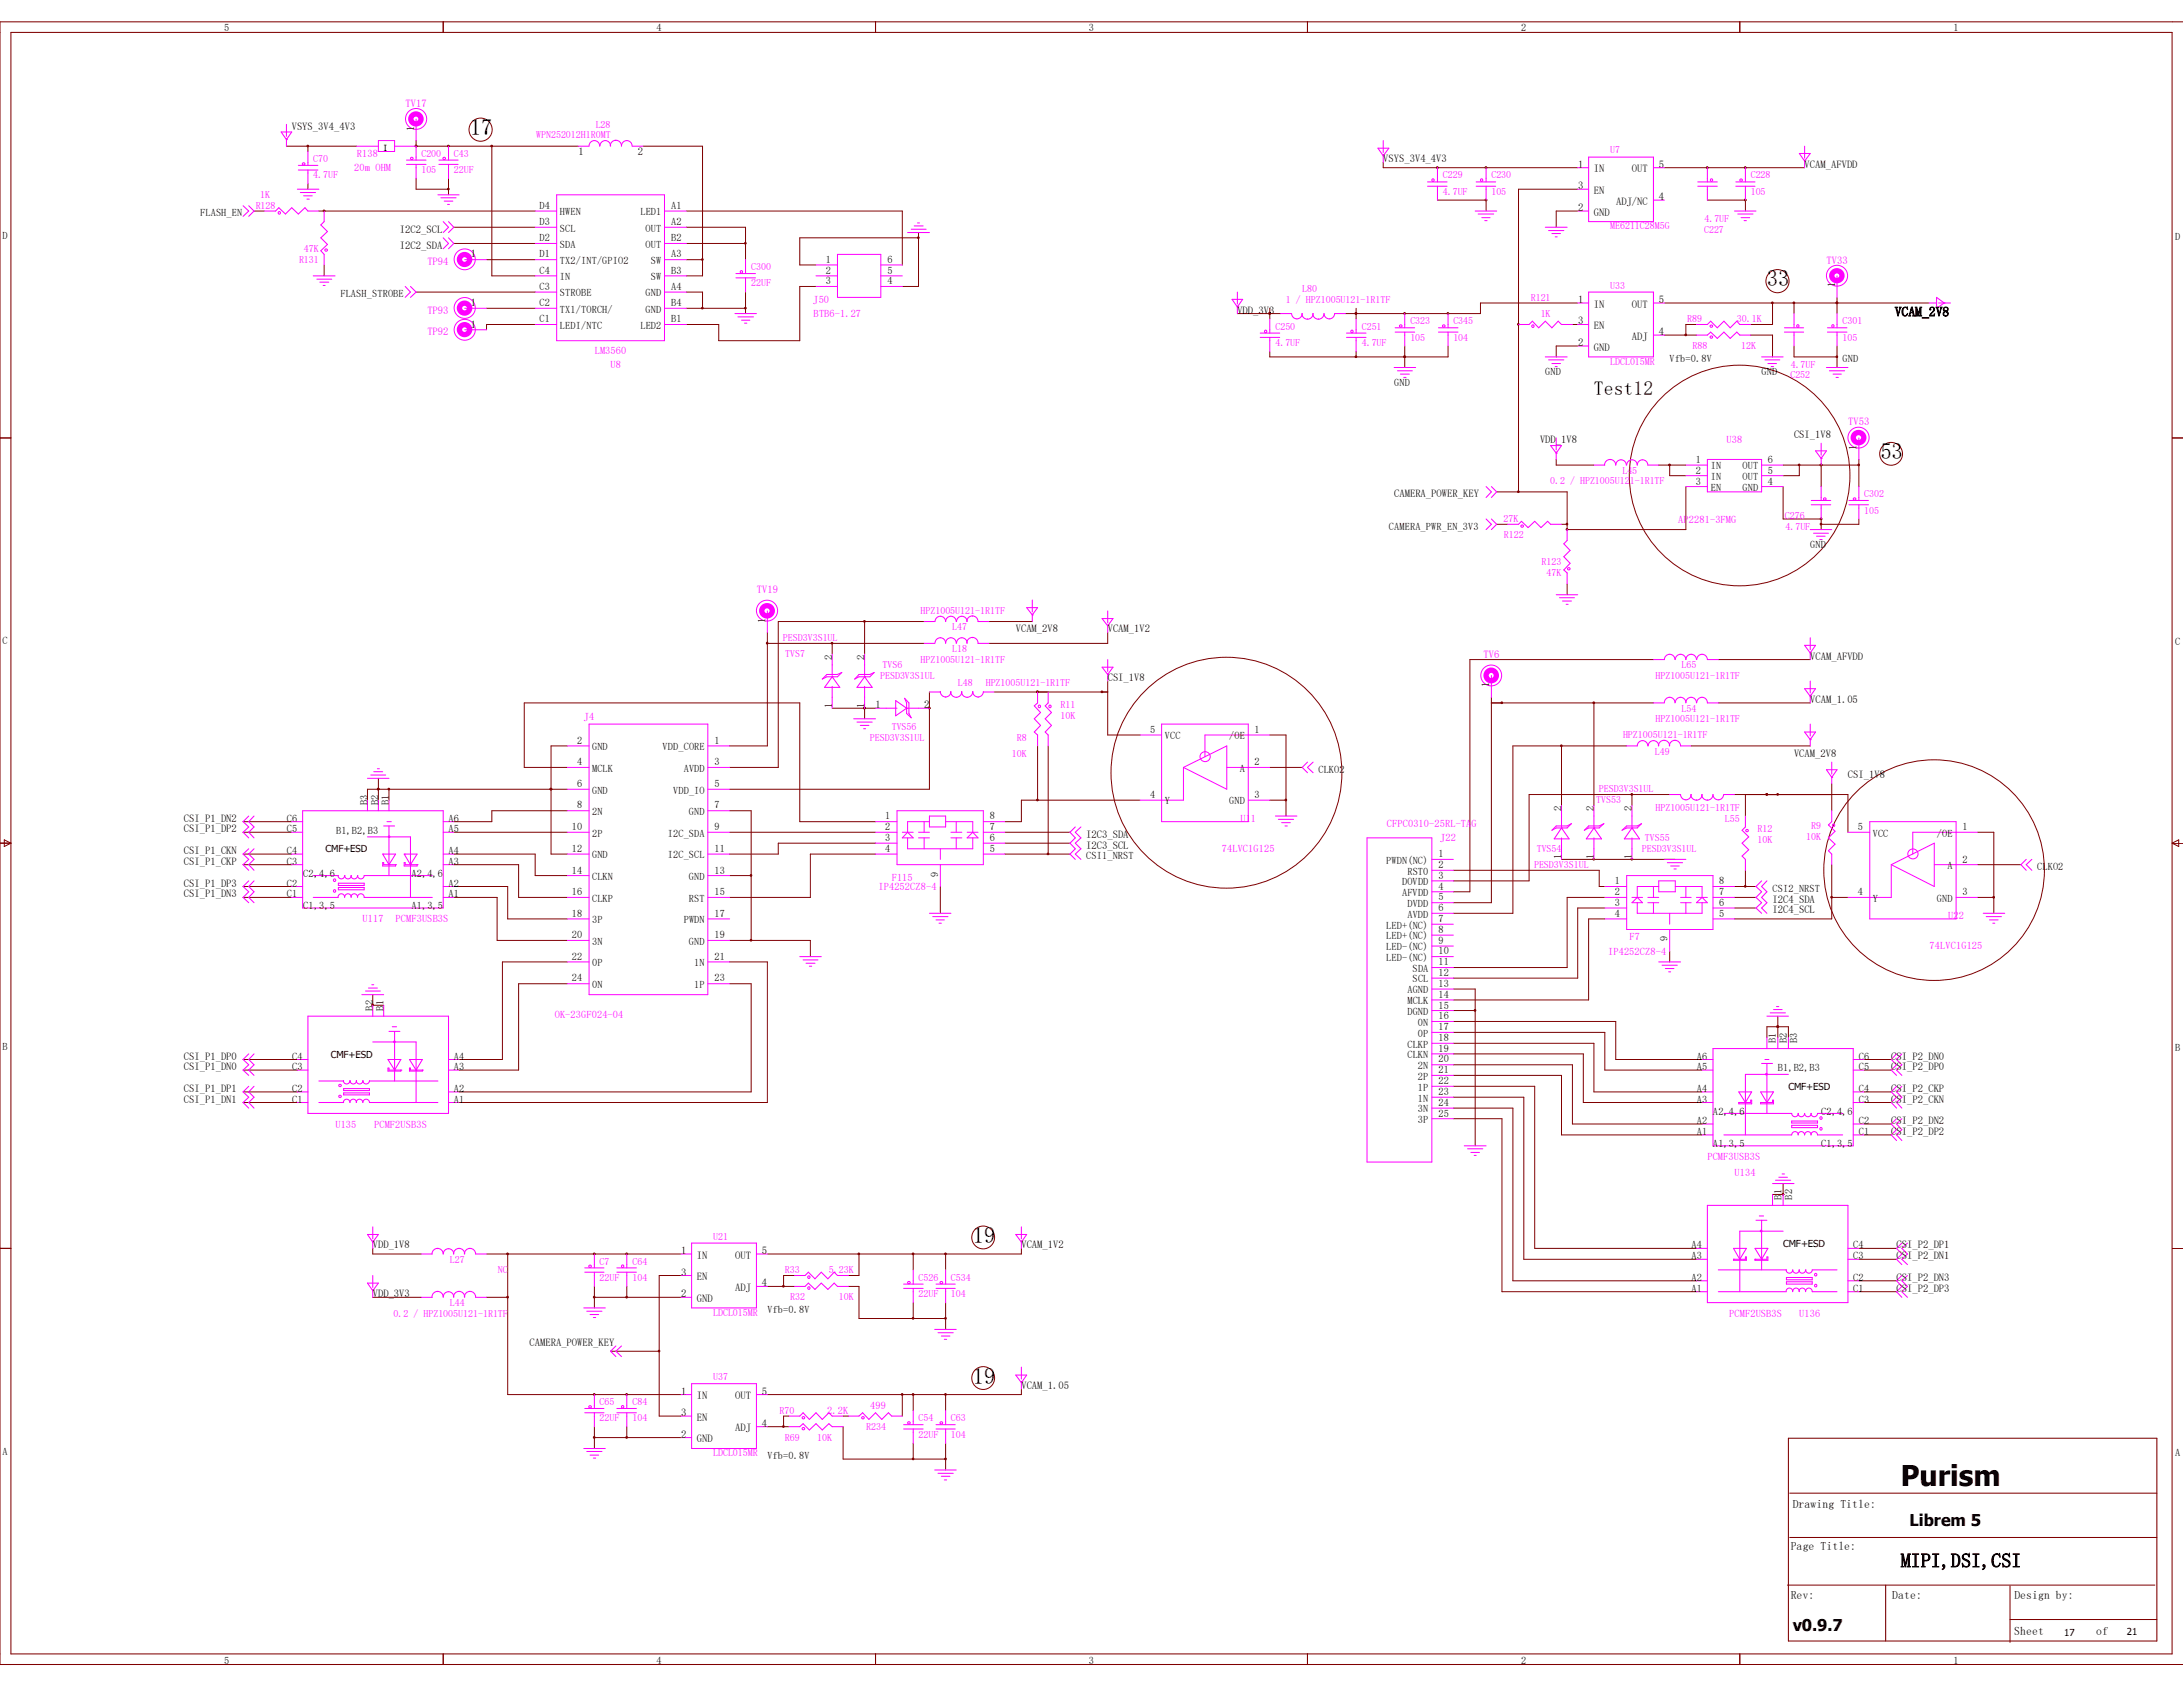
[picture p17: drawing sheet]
<svg xmlns="http://www.w3.org/2000/svg" width="279mm" height="216mm" viewBox="0 0 279 216" stroke-linecap="round" stroke-linejoin="round" font-family="sans-serif">
<defs><g id="words">
<text font-size="3.7" x="243.3" y="190.1">Purism</text>
<g font-size="2.9">
<text x="60.2" y="17.3">17</text>
<text x="226.1" y="36.7">33</text>
<text x="240.7" y="58.8">53</text>
<text x="124.5" y="159.1">19</text>
<text x="124.5" y="177.1">19</text>
</g>
<g font-size="2.5">
<text x="204" y="50.5">Test12</text>
<text x="243.3" y="200.6">MIPI,DSI,CSI</text>
</g>
<g font-size="2.1">
<text x="244.4" y="195.2">Librem 5</text>
<text x="229.4" y="208.8">v0.9.7</text>
</g>
<text font-size="1.7" x="242.5" y="40.5">VCAM_2V8</text>
<g font-size="1.5">
<text x="229.4" y="193">Drawing Title:</text>
<text x="229.2" y="198.4">Page Title:</text>
<text x="229.2" y="204.6">Rev:</text>
<text x="242.2" y="204.6">Date:</text>
<text x="257.8" y="209.2">Sheet</text>
<text x="257.8" y="204.6">Design by:</text>
<text x="268.3" y="209.2">of</text>
</g>
<g font-size="1.4">
<text x="37.3" y="16.6">VSYS_3V4_4V3</text>
<text x="53" y="16.8" transform="rotate(-90 53 16.8)">1</text>
<text x="74" y="19.9">1</text>
<text x="81.6" y="19.9">2</text>
<text x="177" y="20.8">VSYS_3V4_4V3</text>
<text x="202" y="21.5">1</text>
<text x="204" y="22.1">IN</text>
<text x="208.9" y="22.1">OUT</text>
<text x="212.3" y="21.5">5</text>
<text x="231" y="21.5">VCAM_AFVDD</text>
<text x="51.2" y="29.8">I2C2_SCL</text>
<text x="202" y="24.2">3</text>
<text x="202" y="27">2</text>
<text x="204" y="24.8">EN</text>
<text x="204" y="27.6">GND</text>
<text x="206.8" y="26.2">ADJ/NC</text>
<text x="212.3" y="25.6">4</text>
<text x="51.2" y="31.8">I2C2_SDA</text>
<text x="60.3" y="32.9">1</text>
<text x="60.3" y="42">1</text>
<text x="60.3" y="39.2">1</text>
<text x="158.4" y="40.1">VDD_3V3</text>
<text x="202" y="41.5">3</text>
<text x="202" y="38.8">1</text>
<text x="204" y="39.4">IN</text>
<text x="208.9" y="39.4">OUT</text>
<text x="212.3" y="38.8">5</text>
<text x="234.9" y="36.8" transform="rotate(-90 234.9 36.8)">1</text>
<text x="202" y="44.3">2</text>
<text x="204" y="42.1">EN</text>
<text x="204" y="44.9">GND</text>
<text x="208.9" y="43.5">ADJ</text>
<text x="212.3" y="42.9">4</text>
<text x="197.1" y="56.7">VDD_1V8</text>
<text x="229.6" y="56">CSI_1V8</text>
<text x="237.6" y="57.5" transform="rotate(-90 237.6 57.5)">1</text>
<text x="178.4" y="63.7">CAMERA_POWER_KEY</text>
<text x="98" y="79.7" transform="rotate(-90 98 79.7)">1</text>
<text x="130" y="80.9">VCAM_2V8</text>
<text x="141.8" y="80.9">VCAM_1V2</text>
<text x="106.5" y="84.4" transform="rotate(-90 106.5 84.4)">2</text>
<text x="110.7" y="84.4" transform="rotate(-90 110.7 84.4)">2</text>
<text x="141.8" y="87.2">CSI_1V8</text>
<text x="190.6" y="88" transform="rotate(-90 190.6 88)">1</text>
<text x="231.7" y="90">VCAM_1.05</text>
<text x="231.7" y="84.4">VCAM_AFVDD</text>
<text x="106.5" y="90.6" transform="rotate(-90 106.5 90.6)">1</text>
<text x="110.7" y="90.6" transform="rotate(-90 110.7 90.6)">1</text>
<text x="112.1" y="90.6">1</text>
<text x="118.3" y="90.6">2</text>
<text x="229.6" y="96.9">VCAM_2V8</text>
<text x="236.5" y="99.6">CSI_1V8</text>
<text x="23.5" y="105.2">CSI_P1_DN2</text>
<text x="23.5" y="106.5">CSI_P1_DP2</text>
<text x="139" y="107.2">I2C3_SDA</text>
<text x="199.9" y="103.8" transform="rotate(-90 199.9 103.8)">2</text>
<text x="204" y="103.8" transform="rotate(-90 204 103.8)">2</text>
<text x="208.9" y="103.8" transform="rotate(-90 208.9 103.8)">2</text>
<text x="23.5" y="109.3">CSI_P1_CKN</text>
<text x="23.5" y="110.7">CSI_P1_CKP</text>
<text x="23.5" y="113.5">CSI_P1_DP3</text>
<text x="139" y="108.6">I2C3_SCL</text>
<text x="199.9" y="110" transform="rotate(-90 199.9 110)">1</text>
<text x="204" y="110" transform="rotate(-90 204 110)">1</text>
<text x="208.9" y="110" transform="rotate(-90 208.9 110)">1</text>
<text x="23.5" y="114.9">CSI_P1_DN3</text>
<text x="226.9" y="115.5">I2C4_SDA</text>
<text x="226.9" y="116.9">I2C4_SCL</text>
<text x="23.5" y="135.6">CSI_P1_DP0</text>
<text x="23.5" y="136.9">CSI_P1_DN0</text>
<text x="242.1" y="135.6">CSI_P2_DN0</text>
<text x="242.1" y="136.9">CSI_P2_DP0</text>
<text x="23.5" y="139.7">CSI_P1_DP1</text>
<text x="23.5" y="141.1">CSI_P1_DN1</text>
<text x="242.1" y="139.7">CSI_P2_CKP</text>
<text x="242.1" y="141.1">CSI_P2_CKN</text>
<text x="242.1" y="143.8">CSI_P2_DN2</text>
<text x="242.1" y="145.2">CSI_P2_DP2</text>
<text x="47.7" y="159.8">VDD_1V8</text>
<text x="87.2" y="160.5">1</text>
<text x="89.2" y="161.1">IN</text>
<text x="94.1" y="161.1">OUT</text>
<text x="97.5" y="160.5">5</text>
<text x="130.7" y="159.8">VCAM_1V2</text>
<text x="242.7" y="159.8">CSI_P2_DP1</text>
<text x="242.7" y="161.2">CSI_P2_DN1</text>
<text x="47.7" y="166">VDD_3V3</text>
<text x="87.2" y="163.2">3</text>
<text x="87.2" y="166">2</text>
<text x="89.2" y="163.8">EN</text>
<text x="89.2" y="166.6">GND</text>
<text x="94.1" y="165.2">ADJ</text>
<text x="97.5" y="164.6">4</text>
<text x="242.7" y="163.9">CSI_P2_DN3</text>
<text x="242.7" y="165.3">CSI_P2_DP3</text>
<text x="67.8" y="172.3">CAMERA_POWER_KEY</text>
<text x="87.2" y="178.5">1</text>
<text x="89.2" y="179.1">IN</text>
<text x="94.1" y="179.1">OUT</text>
<text x="97.5" y="178.5">5</text>
<text x="130.7" y="177.8">VCAM_1.05</text>
<text x="87.2" y="181.2">3</text>
<text x="87.2" y="184">2</text>
<text x="89.2" y="181.8">EN</text>
<text x="89.2" y="184.6">GND</text>
<text x="94.1" y="183.2">ADJ</text>
<text x="97.5" y="182.6">4</text>
</g>
<g font-size="1.4" fill="#f0f">
<text x="51.9" y="13.7">TV17</text>
<text x="54.7" y="33.9">TP94</text>
<text x="233.8" y="33.7">TV33</text>
<text x="54.7" y="40.1">TP93</text>
<text x="54.7" y="42.9">TP92</text>
<text x="236.6" y="54.4">TV53</text>
<text x="96.9" y="75.9">TV19</text>
<text x="189.9" y="84.2">TV6</text>
</g>
<g font-size="1.3">
<text x="28.7" y="4">5</text>
<text x="84" y="4">4</text>
<text x="139.4" y="4">3</text>
<text x="194.7" y="4">2</text>
<text x="250" y="4">1</text>
<text x="25.6" y="27.7">FLASH_EN</text>
<text x="69" y="26.7">D4</text>
<text x="69" y="28.8">D3</text>
<text x="71.7" y="27.6">HWEN</text>
<text x="71.7" y="29.6">SCL</text>
<text x="82" y="27.6">LED1</text>
<text x="82.6" y="29.6">OUT</text>
<text x="85.9" y="26.7">A1</text>
<text x="85.9" y="28.8">A2</text>
<text x=".3" y="30.6">D</text>
<text x="69" y="30.9">D2</text>
<text x="69" y="32.9">D1</text>
<text x="69" y="35">C4</text>
<text x="71.7" y="31.7">SDA</text>
<text x="71.7" y="33.8">TX2/INT/GPIO2</text>
<text x="71.7" y="35.9">IN</text>
<text x="82.6" y="31.7">OUT</text>
<text x="83.3" y="33.8">SW</text>
<text x="83.3" y="35.9">SW</text>
<text x="85.9" y="30.9">B2</text>
<text x="85.9" y="32.9">A3</text>
<text x="85.9" y="35">B3</text>
<text x="105.7" y="33.6">1</text>
<text x="105.7" y="35">2</text>
<text x="113.6" y="35">5</text>
<text x="113.6" y="33.6">6</text>
<text x="278.4" y="30.7">D</text>
<text x="43.6" y="38.1">FLASH_STROBE</text>
<text x="69" y="37.1">C3</text>
<text x="69" y="39.2">C2</text>
<text x="69" y="41.2">C1</text>
<text x="71.7" y="37.9">STROBE</text>
<text x="71.7" y="40">TX1/TORCH/</text>
<text x="82.6" y="37.9">GND</text>
<text x="82.6" y="40">GND</text>
<text x="85.9" y="37.1">A4</text>
<text x="85.9" y="39.2">B4</text>
<text x="85.9" y="41.2">B1</text>
<text x="105.7" y="36.4">3</text>
<text x="113.6" y="36.4">4</text>
<text x="71.7" y="42.1">LEDI/NTC</text>
<text x="82" y="42.1">LED2</text>
<text x="213.7" y="46.4">Vfb=0.8V</text>
<text x="235.8" y="46.4">GND</text>
<text x="178.4" y="49.4">GND</text>
<text x="197.8" y="48">GND</text>
<text x="225.5" y="48">GND</text>
<text x="217" y="59.2">1</text>
<text x="226.3" y="59.2">6</text>
<text x="217" y="60.6">2</text>
<text x="217" y="62">3</text>
<text x="218.9" y="60.1">IN</text>
<text x="218.9" y="61.4">IN</text>
<text x="218.9" y="62.8">EN</text>
<text x="223" y="62.8">GND</text>
<text x="223" y="61.4">OUT</text>
<text x="223" y="60.1">OUT</text>
<text x="226.3" y="62">4</text>
<text x="226.3" y="60.6">5</text>
<text x="177.8" y="67.8">CAMERA_PWR_EN_3V3</text>
<text x="231.7" y="70.1">GND</text>
<text x=".3" y="82.5">C</text>
<text x="278.4" y="82.6">C</text>
<text x="73.9" y="95.2">2</text>
<text x="91.4" y="95.2">1</text>
<text x="147.2" y="93.8">5</text>
<text x="149.1" y="94.6">VCC</text>
<text x="157.3" y="94.6">/OE</text>
<text x="160.6" y="93.8">1</text>
<text x="73.9" y="98">4</text>
<text x="73.9" y="100.7">6</text>
<text x="75.8" y="96">GND</text>
<text x="75.8" y="98.8">MCLK</text>
<text x="75.8" y="101.6">GND</text>
<text x="84.8" y="96">VDD_CORE</text>
<text x="86.1" y="101.6">VDD_IO</text>
<text x="87.5" y="98.8">AVDD</text>
<text x="91.4" y="98">3</text>
<text x="91.4" y="100.7">5</text>
<text x="158.7" y="98.8">A</text>
<text x="160.6" y="98">2</text>
<text x="168.7" y="98.9">CLKO2</text>
<text x="36.7" y="106.5">C5</text>
<text x="36.7" y="105.2">C6</text>
<text x="43" y="106.7">B1,B2,B3</text>
<text x="47" y="103.1" transform="rotate(-90 47 103.1)">B3</text>
<text x="48.4" y="103.1" transform="rotate(-90 48.4 103.1)">B2</text>
<text x="49.8" y="103.1" transform="rotate(-90 49.8 103.1)">B1</text>
<text x="57.4" y="106.5">A5</text>
<text x="57.4" y="105.2">A6</text>
<text x="73.2" y="106.3">10</text>
<text x="73.9" y="103.5">8</text>
<text x="75.8" y="104.3">2N</text>
<text x="75.8" y="107.1">2P</text>
<text x="85.5" y="107.1">I2C_SDA</text>
<text x="88.2" y="104.3">GND</text>
<text x="91.4" y="103.5">7</text>
<text x="91.4" y="106.3">9</text>
<text x="113.3" y="104.9">1</text>
<text x="113.3" y="106.3">2</text>
<text x="113.3" y="107.7">3</text>
<text x="126.7" y="107.7">6</text>
<text x="126.7" y="106.3">7</text>
<text x="126.7" y="104.9">8</text>
<text x="147.2" y="102.1">4</text>
<text x="149.1" y="103">Y</text>
<text x="157.3" y="103">GND</text>
<text x="160.6" y="102.1">3</text>
<text x="237.8" y="106.3">5</text>
<text x="239.7" y="107.1">VCC</text>
<text x="247.9" y="107.1">/OE</text>
<text x="251.2" y="106.3">1</text>
<text x="36.7" y="113.5">C2</text>
<text x="36.7" y="110.7">C3</text>
<text x="36.7" y="109.3">C4</text>
<text x="38.8" y="112.2">C2,4,6</text>
<text x="52.7" y="112.2">A2,4,6</text>
<text x="57.4" y="113.5">A2</text>
<text x="57.4" y="110.7">A3</text>
<text x="57.4" y="109.3">A4</text>
<text x="73.2" y="109">12</text>
<text x="73.2" y="111.8">14</text>
<text x="75.8" y="109.9">GND</text>
<text x="75.8" y="112.6">CLKN</text>
<text x="85.5" y="109.9">I2C_SCL</text>
<text x="88.2" y="112.6">GND</text>
<text x="91.4" y="109">11</text>
<text x="91.4" y="111.8">13</text>
<text x="113.3" y="109">4</text>
<text x="120.1" y="112.2" transform="rotate(-90 120.1 112.2)">9</text>
<text x="126.7" y="109">5</text>
<text x="139" y="110">CSI1_NRST</text>
<text x="177.4" y="110.5">PWDN(NC)</text>
<text x="179.5" y="113.3">DOVDD</text>
<text x="180.1" y="111.9">RST0</text>
<text x="184.1" y="109.7">1</text>
<text x="184.1" y="111.1">2</text>
<text x="184.1" y="112.5">3</text>
<text x="184.1" y="113.9">4</text>
<text x="206.7" y="113.2">1</text>
<text x="220" y="113.2">8</text>
<text x="249.3" y="111.2">A</text>
<text x="251.2" y="110.4">2</text>
<text x="260.7" y="111.4">CLKO2</text>
<text x="36.7" y="114.9">C1</text>
<text x="38.8" y="116.4">C1,3,5</text>
<text x="52.7" y="116.4">A1,3,5</text>
<text x="57.4" y="114.9">A1</text>
<text x="73.2" y="114.6">16</text>
<text x="73.2" y="117.3">18</text>
<text x="75.8" y="115.4">CLKP</text>
<text x="75.8" y="118.2">3P</text>
<text x="87.5" y="118.2">PWDN</text>
<text x="88.2" y="115.4">RST</text>
<text x="91.4" y="114.6">15</text>
<text x="91.4" y="117.3">17</text>
<text x="177.4" y="118.8">LED+(NC)</text>
<text x="179.5" y="114.7">AFVDD</text>
<text x="180.1" y="116.1">DVDD</text>
<text x="180.1" y="117.4">AVDD</text>
<text x="184.1" y="115.2">5</text>
<text x="184.1" y="116.6">6</text>
<text x="184.1" y="118">7</text>
<text x="184.1" y="119.4">8</text>
<text x="206.7" y="114.6">2</text>
<text x="206.7" y="115.9">3</text>
<text x="206.7" y="117.3">4</text>
<text x="220" y="117.3">5</text>
<text x="220" y="115.9">6</text>
<text x="220" y="114.6">7</text>
<text x="226.9" y="114.1">CSI2_NRST</text>
<text x="237.8" y="114.6">4</text>
<text x="239.7" y="115.4">Y</text>
<text x="247.9" y="115.4">GND</text>
<text x="251.2" y="114.6">3</text>
<text x="73.2" y="120.1">20</text>
<text x="73.2" y="122.9">22</text>
<text x="73.2" y="125.6">24</text>
<text x="75.8" y="120.9">3N</text>
<text x="75.8" y="123.7">0P</text>
<text x="88.2" y="120.9">GND</text>
<text x="88.9" y="123.7">1N</text>
<text x="91.4" y="120.1">19</text>
<text x="91.4" y="122.9">21</text>
<text x="91.4" y="125.6">23</text>
<text x="177.4" y="120.2">LED+(NC)</text>
<text x="177.4" y="121.6">LED-(NC)</text>
<text x="177.4" y="123">LED-(NC)</text>
<text x="180.8" y="124.4">SDA</text>
<text x="180.8" y="125.7">SCL</text>
<text x="184.1" y="120.8">9</text>
<text x="184.1" y="122.1">10</text>
<text x="184.1" y="123.5">11</text>
<text x="184.1" y="124.9">12</text>
<text x="213.4" y="120.5" transform="rotate(-90 213.4 120.5)">9</text>
<text x="47.7" y="129.3" transform="rotate(-90 47.7 129.3)">B2</text>
<text x="49.1" y="129.3" transform="rotate(-90 49.1 129.3)">B1</text>
<text x="75.8" y="126.4">0N</text>
<text x="88.9" y="126.4">1P</text>
<text x="180.1" y="127.1">AGND</text>
<text x="180.1" y="128.5">MCLK</text>
<text x="180.1" y="129.9">DGND</text>
<text x="181.5" y="131.3">0N</text>
<text x="184.1" y="126.3">13</text>
<text x="184.1" y="127.7">14</text>
<text x="184.1" y="129.1">15</text>
<text x="184.1" y="130.5">16</text>
<text x="184.1" y="131.8">17</text>
<text x=".3" y="134.3">B</text>
<text x="37.4" y="136.9">C3</text>
<text x="37.4" y="135.6">C4</text>
<text x="58.1" y="136.9">A3</text>
<text x="58.1" y="135.6">A4</text>
<text x="180.1" y="134.1">CLKP</text>
<text x="180.1" y="135.4">CLKN</text>
<text x="181.5" y="132.7">0P</text>
<text x="181.5" y="136.8">2N</text>
<text x="184.1" y="133.2">18</text>
<text x="184.1" y="134.6">19</text>
<text x="184.1" y="136">20</text>
<text x="184.1" y="137.4">21</text>
<text x="217.2" y="136.9">A5</text>
<text x="217.2" y="135.6">A6</text>
<text x="227.3" y="133.5" transform="rotate(-90 227.3 133.5)">B1</text>
<text x="227.5" y="137.1">B1,B2,B3</text>
<text x="228.7" y="133.5" transform="rotate(-90 228.7 133.5)">B2</text>
<text x="230" y="133.5" transform="rotate(-90 230 133.5)">B3</text>
<text x="237.9" y="136.9">C5</text>
<text x="237.9" y="135.6">C6</text>
<text x="278.4" y="134.5">B</text>
<text x="37.4" y="141.1">C1</text>
<text x="37.4" y="139.7">C2</text>
<text x="58.1" y="141.1">A1</text>
<text x="58.1" y="139.7">A2</text>
<text x="181.5" y="138.2">2P</text>
<text x="181.5" y="139.6">1P</text>
<text x="181.5" y="141">1N</text>
<text x="181.5" y="142.4">3N</text>
<text x="181.5" y="143.7">3P</text>
<text x="184.1" y="138.8">22</text>
<text x="184.1" y="140.1">23</text>
<text x="184.1" y="141.5">24</text>
<text x="184.1" y="142.9">25</text>
<text x="217.2" y="143.8">A2</text>
<text x="217.2" y="141.1">A3</text>
<text x="217.2" y="139.7">A4</text>
<text x="219.2" y="142.7">A2,4,6</text>
<text x="233.1" y="142.7">C2,4,6</text>
<text x="237.9" y="143.8">C2</text>
<text x="237.9" y="141.1">C3</text>
<text x="237.9" y="139.7">C4</text>
<text x="217.2" y="145.2">A1</text>
<text x="219.2" y="146.8">A1,3,5</text>
<text x="233.1" y="146.8">C1,3,5</text>
<text x="237.9" y="145.2">C1</text>
<text x="228" y="153.5" transform="rotate(-90 228 153.5)">B1</text>
<text x="229.4" y="153.5" transform="rotate(-90 229.4 153.5)">B2</text>
<text x="216.5" y="161.2">A3</text>
<text x="216.5" y="159.8">A4</text>
<text x="237.2" y="161.2">C3</text>
<text x="237.2" y="159.8">C4</text>
<text x="216.5" y="165.3">A1</text>
<text x="216.5" y="163.9">A2</text>
<text x="237.2" y="165.3">C1</text>
<text x="237.2" y="163.9">C2</text>
<text x="98.2" y="168.1">Vfb=0.8V</text>
<text x=".3" y="186.2">A</text>
<text x="98.2" y="186.7">Vfb=0.8V</text>
<text x="278.4" y="186.3">A</text>
<text x="28.7" y="212.9">5</text>
<text x="84" y="212.9">4</text>
<text x="139.4" y="212.9">3</text>
<text x="194.7" y="212.9">2</text>
<text x="250" y="212.9">1</text>
</g>
<g font-size="1.3" fill="#f0f">
<text x="68.6" y="17.7">WPN252012H1R0MT</text>
<text x="76.2" y="16.3">L28</text>
<text x="40.1" y="20.8">C70</text>
<text x="40.1" y="22.8">4.7UF</text>
<text x="45.3" y="21.9">20m OHM</text>
<text x="45.7" y="20.1">R138</text>
<text x="53.9" y="20.1">C200</text>
<text x="53.9" y="22.1">105</text>
<text x="58.1" y="20.1">C43</text>
<text x="58.1" y="22.1">22UF</text>
<text x="184.7" y="22.8">C229</text>
<text x="190.9" y="22.8">C230</text>
<text x="206.1" y="19.6">U7</text>
<text x="224.1" y="22.8">C228</text>
<text x="32.7" y="26.7">R128</text>
<text x="33.3" y="25.3">1K</text>
<text x="184.7" y="24.9">4.7UF</text>
<text x="190.9" y="24.9">105</text>
<text x="206.1" y="29.3">ME6211C28M5G</text>
<text x="218.1" y="29.8">C227</text>
<text x="218.1" y="28.4">4.7UF</text>
<text x="224.1" y="24.9">105</text>
<text x="38.3" y="33.7">R131</text>
<text x="38.9" y="32.3">47K</text>
<text x="96.1" y="34.6">C300</text>
<text x="96.1" y="36.7">22UF</text>
<text x="104.1" y="38.8">J50</text>
<text x="104.1" y="40.6">BTB6-1.27</text>
<text x="164.6" y="38.8">1 / HPZ1005U121-1R1TF</text>
<text x="166.7" y="37.4">L80</text>
<text x="180.5" y="41.5">C323</text>
<text x="186" y="41.5">C345</text>
<text x="195.9" y="38.5">R121</text>
<text x="197.2" y="40.6">1K</text>
<text x="206.1" y="37">U33</text>
<text x="215.9" y="41.2">R89</text>
<text x="222.3" y="41.2">30.1K</text>
<text x="235.8" y="41.5">C301</text>
<text x="76.1" y="45.3">LM3560</text>
<text x="78.1" y="47">U8</text>
<text x="163.2" y="42.2">C250</text>
<text x="163.2" y="44.3">4.7UF</text>
<text x="174.3" y="42.2">C251</text>
<text x="174.3" y="44.3">4.7UF</text>
<text x="180.5" y="43.6">105</text>
<text x="186" y="43.6">104</text>
<text x="206.1" y="46.7">LDCL015MR</text>
<text x="216.6" y="44.7">R88</text>
<text x="222.8" y="44.7">12K</text>
<text x="229.2" y="47">4.7UF</text>
<text x="235.8" y="43.6">105</text>
<text x="229.2" y="48.4">C252</text>
<text x="221" y="56.7">U38</text>
<text x="198.4" y="62">0.2 / HPZ1005U121-1R1TF</text>
<text x="207.6" y="60.6">L45</text>
<text x="238.6" y="63.7">C302</text>
<text x="238.6" y="65.7">105</text>
<text x="192.4" y="66.8">27K</text>
<text x="192.5" y="68.9">R122</text>
<text x="214.8" y="66.9">AP2281-3FMG</text>
<text x="228.4" y="66.4">C276</text>
<text x="228.5" y="67.8">4.7UF</text>
<text x="197.3" y="72.3">R123</text>
<text x="198" y="73.7">47K</text>
<text x="100.2" y="82">PESD3V3S1UL</text>
<text x="117.8" y="78.6">HPZ1005U121-1R1TF</text>
<text x="121.9" y="83.4">L18</text>
<text x="121.9" y="80.6">L47</text>
<text x="100.5" y="84.1">TVS7</text>
<text x="112.6" y="86.9">PESD3V3S1UL</text>
<text x="112.9" y="85.5">TVS6</text>
<text x="117.8" y="84.8">HPZ1005U121-1R1TF</text>
<text x="122.6" y="87.8">L48</text>
<text x="126.2" y="87.8">HPZ1005U121-1R1TF</text>
<text x="211.9" y="86.9">HPZ1005U121-1R1TF</text>
<text x="215.2" y="85.5">L65</text>
<text x="74.7" y="92.2">J4</text>
<text x="111.3" y="94.8">PESD3V3S1UL</text>
<text x="114.1" y="93.4">TVS56</text>
<text x="130.1" y="94.8">R8</text>
<text x="135.7" y="90.6">R11</text>
<text x="135.7" y="92">10K</text>
<text x="207.7" y="94.5">HPZ1005U121-1R1TF</text>
<text x="211.9" y="92.4">HPZ1005U121-1R1TF</text>
<text x="215.2" y="91.1">L54</text>
<text x="129.5" y="96.9">10K</text>
<text x="204.6" y="101.4">PESD3V3S1UL</text>
<text x="211.8" y="96.6">L49</text>
<text x="158.7" y="105.2">U11</text>
<text x="177.5" y="105.8">CFPC0310-25RL-TAG</text>
<text x="184.3" y="107.7">J22</text>
<text x="204.3" y="102.8">TVS53</text>
<text x="210.5" y="107.6">TVS55</text>
<text x="211.9" y="103.8">HPZ1005U121-1R1TF</text>
<text x="220.8" y="105.2">L55</text>
<text x="225" y="106.5">R12</text>
<text x="225" y="107.9">10K</text>
<text x="231.2" y="107.5">10K</text>
<text x="231.8" y="106.1">R9</text>
<text x="112.4" y="113.9">IP4252CZ8-4</text>
<text x="114.1" y="112.7">F115</text>
<text x="156.4" y="109.1">74LVC1G125</text>
<text x="196.3" y="111.1">PESD3V3S1UL</text>
<text x="196.7" y="109">TVS54</text>
<text x="210.1" y="109">PESD3V3S1UL</text>
<text x="46.4" y="118">U117</text>
<text x="50.6" y="118">PCMF3USB3S</text>
<text x="249.3" y="117.6">U22</text>
<text x="205.8" y="122.2">IP4252CZ8-4</text>
<text x="208.6" y="120.4">F7</text>
<text x="247" y="121.5">74LVC1G125</text>
<text x="71" y="130.3">OK-23GF024-04</text>
<text x="42.9" y="144.3">U135</text>
<text x="47.9" y="144.3">PCMF2USB3S</text>
<text x="218.5" y="148.5">PCMF3USB3S</text>
<text x="222" y="150.5">U134</text>
<text x="57.6" y="161.6">L27</text>
<text x="76.8" y="161.8">C7</text>
<text x="80.9" y="161.8">C64</text>
<text x="91.3" y="158.7">U21</text>
<text x="57.6" y="167.1">L44</text>
<text x="63.7" y="162.9">NC</text>
<text x="76.8" y="163.9">22UF</text>
<text x="80.9" y="163.9">104</text>
<text x="100.5" y="162.9">R33</text>
<text x="101.1" y="166.4">R32</text>
<text x="106.1" y="162.9">5.23K</text>
<text x="107.4" y="166.4">10K</text>
<text x="117.6" y="163.9">C526</text>
<text x="117.6" y="166">22UF</text>
<text x="121.7" y="163.9">C534</text>
<text x="121.7" y="166">104</text>
<text x="50.4" y="168.5">0.2 / HPZ1005U121-1R1TF</text>
<text x="91.3" y="168.4">LDCL015MR</text>
<text x="221.3" y="168.5">PCMF2USB3S</text>
<text x="230.3" y="168.5">U136</text>
<text x="76.8" y="179.8">C65</text>
<text x="80.9" y="179.8">C84</text>
<text x="91.3" y="176.7">U37</text>
<text x="76.8" y="181.9">22UF</text>
<text x="80.9" y="181.9">104</text>
<text x="99.8" y="180.9">R70</text>
<text x="100.5" y="184.4">R69</text>
<text x="104.6" y="184.4">10K</text>
<text x="105.9" y="181">2.2K</text>
<text x="110.9" y="183">R234</text>
<text x="111.4" y="180.3">499</text>
<text x="117.6" y="181.9">C54</text>
<text x="117.6" y="184">22UF</text>
<text x="121.7" y="181.9">C63</text>
<text x="121.7" y="184">104</text>
<text x="91.3" y="186.4">LDCL015MR</text>
</g>
<g font-size="1.2">
<text x="41.7" y="109.1">CMF+ESD</text>
<text x="42.3" y="135.4">CMF+ESD</text>
<text x="228.9" y="139.5">CMF+ESD</text>
<text x="228.2" y="159.6">CMF+ESD</text>
<text x="264.2" y="209.3">17</text>
<text x="272.2" y="209.2">21</text>
</g>
<text font-size="1.1" x="49.1" y="19.4">I</text>
</g></defs>
<g fill="none" stroke="#800000" stroke-width=".13">
<path d="M1.4 4.1h276.6v207.6h-276.6zM36.7 18.7h8.9M39.4 18.7v.7M53.3 18.7h.1M53.3 18.7h20.7M53.3 18v.7M56.7 2.8v1.3M57.4 18.7h.1M62.9 18.7v16.6h5.6M82.3 18.7h7.6v16.6h-2.1M112.1 2.8v1.3M167.3 2.8v1.3"/>
<path d="M222.7 2.8v1.3M279.4 2.8h-279.4v210.2h279.4M32.5 27h1.4M39.4 23.5v.7M40.8 27h27.7M41.5 27h.1M41.5 33.9v1.4M53.3 37.4h15.2M53.3 22.8v1.4h4.1M57.4 22.8v2.1M58.1 31.2h10.4M58.1 29.1h10.4"/>
<path d="M62.3 39.5h6.2M62.3 33.2h6.2M87.8 37.4h2.1v2.1M87.8 39.5h7.6M87.8 29.1h7.6v4.1M87.8 31.2h7.6M87.8 33.2h2.1M87.8 27h27.7v6.9M95.4 37.4v2.7M104.4 36.7h-2v6.9h-10.4v-2.1h-4.2M117.6 30.4h-15.2v3.5h2M117.6 29.8v6.9h-2.1"/>
<path d="M162.5 39.5v1.3M173.6 39.5v1.3M177 20.8v.7h24.9M184 21.5h.1M184 25.6h6.2M190.2 21.5h.1M190.2 25.6h.1M190.2 25.6v1.4M201.9 27h-2.7v2.1M201.9 24.2h-7.5v38.7M201.9 38.8h-12.4v1.3h-17.3M213 38.8h33.9"/>
<path d="M213 21.5h18M218.5 21.5h.1M218.5 25.6h4.9M223.4 25.6h.1M223.4 21.5h.1M223.4 25.6v1.4M226.9 38.8v2.7h-2.8M229.6 38.8v1.3M235.1 38.8h.1M235.1 38.1v2M0 56h1.4M68.5 41.5h-6.2v.7"/>
<path d="M158.4 40.1h5.5M162.5 40.1h.1M173.6 40.1h.1M173.6 45v.7M179.8 45.7h.1M179.8 40.1h.1M179.8 44.3v2.7M185.3 40.1h.1M185.3 44.3v1.4h-22.8v-.7M194.4 41.5h.1M199.2 58.8v.7h4.8M201.3 41.5h.6"/>
<path d="M201.9 44.3h-2.7v1.4M212.3 59.5h3.5M213 42.9h4.1M213.7 59.5v1.4h2.1M217.1 41.5h-1.3v1.4M224.1 42.9h2.8v2.8M228.2 59.5h9.7M229.6 44.3v1.4h5.5M230.3 59.5v1.4h-2.1M233.1 59.5h.1M233.1 59.5v2.8M235.1 44.3v2.7"/>
<path d="M237.9 58.8v3.5M278 56h1.4M110.7 79.5v4.2M118.3 79.5h-18.7v18.7h-6.2M126.6 79.5h5.5M191.6 62.9h9v4.9M191.6 67.1h1.4M199.9 67.1h.7M200.6 67.8h.1M200.6 74.7v1.4M215.8 62.3v5.5h-15.2M228.2 62.3v4.1h4.9"/>
<path d="M233.1 66.4h.1M233.1 66.4v1.4M237.9 66.4v.7h-4.8M48.4 99.6v2.8M72.6 95.5h-2.1v13.8h2.1M72.6 98.2h-5.5v-8.2h35.3v15.2h9.7M98.2 80.9v14.6h-4.8M98.2 82.3h20.1M106.5 82.3v1.4M106.5 90.6h5.6M110.7 90.6h.1M110.7 90.6v1.4"/>
<path d="M119 90.6h.1M119 88.6v12.4h-25.6M127.3 88.6h14.5M132.8 88.6h.1M132.8 95.5v6.9M134.2 95.5v13.8M141.8 80.9v1.4h-15.2M141.8 87.2v6.9h4.1M162.5 98.2h4.2M162.5 94.1h2.1v10.3M190.9 90h20.7M190.9 89.2v26.3h-4.9"/>
<path d="M199.9 95.5v7.6M204 90v13.1M208.2 95.5h-14.6v21.4h-7.6M211.6 84.4h-23.5v29.7h-2.1M216.5 95.5h15.2M219.9 90h11.8M219.9 84.4h11.8M0 107.9h1.4M.6 107.5l.8 .4-.8 .4zM31.1 109.3h6.2M31.1 110.7h6.2M31.1 113.5h6.2"/>
<path d="M31.1 106.5h6.2M31.1 114.9h6.2M31.1 105.2h6.2M48.4 101h.1M49.8 101v1.4M58.1 109.3h10.4v2.8h4.1M58.1 110.7h8.3v4.2h6.2M58.1 113.5h6.9v4.1h7.6M58.1 106.5h14.5M58.1 114.9h5.5v5.5h9M70.5 101h.1M72.6 103.8h-9.7v1.4h-4.8"/>
<path d="M72.6 101h-25.6v1.4M93.4 106.5h18.7M93.4 103.8h2.7v16.6M93.4 112.1h2.7M112.1 107.9h-12.5v1.4h-6.2M112.1 109.3h-8.4v5.6h-10.3M120.4 113.5v3.4M128.6 107.9h8.3M128.6 109.3h8.3M128.6 106.5h8.3M145.9 102.4h-15.2v2.8h-2.1M162.5 102.4h2.1"/>
<path d="M186 111.4h18.7v2.1h.7M199.9 110h14.5M204 110h.1M205.4 114.9h-4.8v8.9h-14.6M205.4 116.2h-3.5v9h-15.9M205.4 117.6h-2.1v10.4h-17.3M208.9 110h.1M208.9 101.7v1.4M213.7 101.7h-18v11h-9.7M222 113.5h2.7M222 101.7h14.5v4.8M222 114.9h2.7"/>
<path d="M222 116.2h2.7M223.4 101.7v2.7M223.4 111.4v2.1M226.1 101.7h.1M234.4 100.3v3.5M234.4 110.7v6.9h-12.4M234.4 114.9h2.1M253.1 110.7h5.6M253.1 106.5h2.1v10.4M253.1 114.9h2.1M278 107.9h1.4M278 107.9l.8-.4v.8z"/>
<path d="M31.1 135.6h7M31.1 136.9h7M31.1 139.7h7M47.7 128.7h.1M47.7 128.7h1.4M47.7 127.3v1.4M72.6 123.1h-8.3v12.5h-5.5M72.6 125.9h-6.2v11h-7.6M93.4 123.1h4.8v18h-39.4M93.4 120.4h10.3v2M93.4 125.9h2.7v13.8h-37.3M186 139h10.4v20.8h20.7"/>
<path d="M186 133.5h18v6.2h13.8M186 137.6h13.9v7.6h17.9M186 126.6h2.8v20M186 129.3h2.8M186 130.7h20.8v4.9h11M186 132.1h19.4v4.8h12.4M186 134.9h16.6v6.2h15.2M186 136.3h15.3v7.5h16.5M213.7 121.8v1.3M226.1 132.8v-1.4h2.8v1.4M227.5 131.4h.1M227.5 130v2.8"/>
<path d="M238.6 135.6h3.5M238.6 136.9h3.5M238.6 139.7h3.5M0 159.8h1.4M31.1 141.1h7M47.7 159.8v.7h6.2M130.7 159.8v.7h-32.5M186 141.8h7.6v22.1h23.5M186 140.4h9v20.8h22.1M186 143.2h6.2v22.1h24.9M226.9 152.9h1.3M228.2 152.9h.1"/>
<path d="M228.2 151.5v1.4M237.9 159.8h4.8M238.6 141.1h3.5M238.6 143.8h3.5M238.6 145.2h3.5M278 159.8h1.4M47.7 166h6.2M62.3 160.5h24.9M62.3 166h2.7M65 160.5v18h22.2M76.1 178.5h.1M76.1 160.5h.1"/>
<path d="M76.1 166h11.1M76.1 164.6v2.8M78.1 172.9h6.3M80.2 160.5h.1M80.2 178.5h.1M80.2 164.6v1.4M87.2 163.2h-2.8v18h2.8M98.2 164.6h3.5M101.7 163.2h-1.4v1.4M108.6 164.6h1.3v4.1h11.1M109.9 160.5v2.7h-1.3M115.5 178.5v2.7"/>
<path d="M116.9 178.5h.1M116.9 160.5v2M116.9 166.7v2M116.9 178.5v2M121 160.5v2M121 166.7v3.4M121 178.5v2M130.7 177.8v.7h-32.5M237.9 161.2h4.8M237.9 163.9h4.8M237.9 165.3h4.8M76.1 182.6v2.8"/>
<path d="M76.1 184h11.1M80.2 182.6v1.4M98.2 182.6h2.8M101 181.2h-.7v1.4M107.9 181.2h.7M107.9 182.6v4.1h13.1M116.9 184.7v2M121 184.7v3.4M228.9 184.1h47.2v25.9h-47.2zM229.1 196.8h47M229.1 191.1h47M56.7 211.7v1.3"/>
<path d="M112.1 211.7v1.3M167.3 211.7v1.3M222.7 211.7v1.3M228.8 202.9h47M241.3 202.9v7.1M257.3 207.3h18.8M257.3 203v7.2"/>
<circle cx="61.5" cy="16.6" r="1.48"/>
<circle cx="227.5" cy="36" r="1.48"/>
<circle cx="242" cy="58.1" r="1.46"/>
<circle cx="222.7" cy="60.9" r="14.1"/>
<circle cx="157" cy="98.9" r="14.8"/>
<circle cx="247.5" cy="111.4" r="14.1"/>
<circle cx="125.8" cy="158.4" r="1.46"/>
<circle cx="125.8" cy="176.4" r="1.46"/>
</g>
<g fill="#800000" stroke="#800000" stroke-width=".13">
<circle cx="89.9" cy="39.4" r=".11"/>
<circle cx="95.4" cy="39.4" r=".11"/>
<circle cx="89.9" cy="33.2" r=".11"/>
<circle cx="95.4" cy="31.1" r=".11"/>
<circle cx="200.6" cy="67.1" r=".11"/>
<circle cx="41.5" cy="27" r=".11"/>
<circle cx="62.9" cy="18.7" r=".11"/>
<circle cx="39.4" cy="18.7" r=".11"/>
<circle cx="200.6" cy="67.8" r=".11"/>
<circle cx="48.4" cy="101" r=".11"/>
<circle cx="47.7" cy="128.6" r=".11"/>
<circle cx="223.4" cy="113.4" r=".11"/>
<circle cx="227.5" cy="131.4" r=".11"/>
<circle cx="228.2" cy="152.8" r=".11"/>
<circle cx="132.8" cy="88.5" r=".11"/>
<circle cx="226.1" cy="101.7" r=".11"/>
<circle cx="53.2" cy="18.7" r=".11"/>
<circle cx="57.4" cy="18.7" r=".11"/>
<circle cx="57.4" cy="24.2" r=".11"/>
<circle cx="233.1" cy="59.5" r=".11"/>
<circle cx="233.1" cy="67.1" r=".11"/>
<circle cx="121" cy="160.5" r=".11"/>
<circle cx="121" cy="168.7" r=".11"/>
<circle cx="110.6" cy="90.6" r=".11"/>
<circle cx="164.6" cy="102.4" r=".11"/>
<circle cx="227.5" cy="101.7" r=".11"/>
<circle cx="255.2" cy="114.8" r=".11"/>
<circle cx="230.3" cy="59.5" r=".11"/>
<circle cx="213.7" cy="59.5" r=".11"/>
<circle cx="233.1" cy="66.4" r=".11"/>
<circle cx="215.8" cy="42.9" r=".11"/>
<circle cx="226.8" cy="38.8" r=".11"/>
<circle cx="235.1" cy="38.8" r=".11"/>
<circle cx="229.6" cy="38.8" r=".11"/>
<circle cx="235.1" cy="45.7" r=".11"/>
<circle cx="179.8" cy="45.7" r=".11"/>
<circle cx="179.8" cy="40.1" r=".11"/>
<circle cx="185.3" cy="40.1" r=".11"/>
<circle cx="173.5" cy="45.7" r=".11"/>
<circle cx="173.5" cy="40.1" r=".11"/>
<circle cx="162.5" cy="40.1" r=".11"/>
<circle cx="194.3" cy="62.9" r=".11"/>
<circle cx="237.9" cy="59.5" r=".11"/>
<circle cx="234.4" cy="114.8" r=".11"/>
<circle cx="208.9" cy="101.7" r=".11"/>
<circle cx="208.9" cy="110" r=".11"/>
<circle cx="204" cy="110" r=".11"/>
<circle cx="199.8" cy="95.4" r=".11"/>
<circle cx="204" cy="89.9" r=".11"/>
<circle cx="188.8" cy="129.3" r=".11"/>
<circle cx="132.8" cy="102.4" r=".11"/>
<circle cx="134.1" cy="109.3" r=".11"/>
<circle cx="118.9" cy="90.6" r=".11"/>
<circle cx="110.6" cy="79.5" r=".11"/>
<circle cx="106.5" cy="82.3" r=".11"/>
<circle cx="141" cy="88.5" r=".11"/>
<circle cx="100.3" cy="164.6" r=".11"/>
<circle cx="100.3" cy="182.6" r=".11"/>
<circle cx="121" cy="178.5" r=".11"/>
<circle cx="121" cy="186.7" r=".11"/>
<circle cx="116.9" cy="160.5" r=".11"/>
<circle cx="109.9" cy="160.5" r=".11"/>
<circle cx="116.9" cy="168.7" r=".11"/>
<circle cx="116.9" cy="178.5" r=".11"/>
<circle cx="116.9" cy="186.7" r=".11"/>
<circle cx="192.2" cy="89.9" r=".11"/>
<circle cx="98.2" cy="82.3" r=".11"/>
<circle cx="80.2" cy="160.5" r=".11"/>
<circle cx="80.2" cy="178.5" r=".11"/>
<circle cx="76.1" cy="178.5" r=".11"/>
<circle cx="76.1" cy="160.5" r=".11"/>
<circle cx="76.1" cy="166" r=".11"/>
<circle cx="80.2" cy="166" r=".11"/>
<circle cx="80.2" cy="184" r=".11"/>
<circle cx="76.1" cy="184" r=".11"/>
<circle cx="65" cy="160.5" r=".11"/>
<circle cx="65" cy="166" r=".11"/>
<circle cx="84.3" cy="172.9" r=".11"/>
<circle cx="96.1" cy="112" r=".11"/>
<circle cx="96.1" cy="120.3" r=".11"/>
<circle cx="70.5" cy="101" r=".11"/>
<circle cx="49.8" cy="101" r=".11"/>
<circle cx="115.5" cy="178.5" r=".11"/>
<circle cx="194.3" cy="41.5" r=".11"/>
<circle cx="218.5" cy="21.4" r=".11"/>
<circle cx="223.4" cy="25.6" r=".11"/>
<circle cx="223.4" cy="21.4" r=".11"/>
<circle cx="190.2" cy="21.4" r=".11"/>
<circle cx="184" cy="21.4" r=".11"/>
<circle cx="190.2" cy="25.6" r=".11"/>
<circle cx="117.5" cy="30.4" r=".11"/>
</g>
<g fill="none" stroke="#f0f" stroke-width=".13">
<path d="M36 16.9h1.3l-.6 1zM36.7 17.9h.1M36.7 15.9v1.5M36.7 17.7v1M39.4 19.4v1.8M45.6 18.7h2.8M48.4 18h2.1v1.4h-2.1zM50.5 18.7h2.8v1.8M53.3 15.2v2.8M57.4 18.7v1.8M74 18.7h1.4M75.4 18.7a.68 .68 0 0 1 .7-.7 .68 .68 0 0 1 .7 .7"/>
<path d="M76.8 18.7a.68 .68 0 0 1 .7-.7 .68 .68 0 0 1 .6 .7M78.8 18a.61 .61 0 0 0-.7 .7M78.8 17.9a.72 .72 0 0 1 .7 .8M79.5 18.7a.68 .68 0 0 1 .7-.7 .68 .68 0 0 1 .7 .7M80.9 18.7h1.4M176.4 19h1.4l-.8 .9zM177 19.9h.1M177 18v1.5M177 19.8v1M230.3 19.6h1.4l-.7 1zM231 18.7v1.5M31.1 26.3l.7 .7-.7 .7"/>
<path d="M31.8 26.3l.7 .7-.7 .7M33.9 27h1.4l.4-.4 .8 .8 .8-.8 .9 .8 .8-.8 .4 .4h1.4M38.1 24.2h2.7M38.2 21.8h2.5M38.2 21.2h2.5M38.4 24.6h2M38.7 20.9h.3v.2h-.3zM38.9 25.1h1.1M39.3 25.5h.3M39.4 21.8v1.7M40.1 35.3h2.8M40.6 35.7h1.9"/>
<path d="M40.9 36.1h1.2M41.4 36.5h.2M41.5 27v1.4l-.4 .4 .8 .8-.8 .8 .8 .9-.8 .8 .4 .5v1.3M41.6 31.9h.3v.2h-.3zM51.9 36.7l.6 .7-.6 .7M52 21h2.5M52 20.5h2.5M52.5 36.7l.8 .7-.8 .7M52.6 20.2h.2v.2h-.2zM53.3 21v1.8M56 24.9h2.8M56.2 21h2.4"/>
<path d="M56.2 20.5h2.4M56.4 25.3h2M56.7 28.4l.7 .7-.7 .7M56.7 30.4l.7 .8-.7 .6M56.7 20.2h.3v.2h-.3zM56.9 25.7h1.1M57.3 26.2h.2M57.4 21v1.8M57.4 28.4l.7 .7-.7 .7M57.4 30.4l.7 .8-.7 .6M59.5 33.2h2.8M59.5 39.5h2.8"/>
<path d="M68.5 27h2.7M68.5 29.1h2.7M68.5 31.2h2.7M68.5 33.2h2.7M68.5 35.3h2.7M68.5 37.4h2.7M68.5 39.5h2.7M71.2 24.9h13.8v18.7h-13.8zM85 27h2.8M85 29.1h2.8M85 31.2h2.8M85 33.2h2.8"/>
<path d="M85 35.3h2.8M85 37.4h2.8M85 39.5h2.8M94.2 35.6h2.5M94.2 35h2.5M95.4 33.2v1.8M95.4 35.6v1.8M104.4 35.3h2.8M104.4 33.9h2.8M104.4 36.7h2.8M107.2 32.6h5.5v5.5h-5.5zM112.7 35.3h2.8"/>
<path d="M112.7 33.9h2.8M112.7 36.7h2.8M116.2 29.8h2.8M116.6 29.3h1.9M117 28.9h1.2M117.4 28.5h.3M157.7 38.3h1.3l-.6 1zM158.4 39.3h.1M158.4 37.4v1.5M158.4 39.2v.9M182.7 23.8h2.5M182.7 23.3h2.5"/>
<path d="M184 21.5v1.8M184 23.8v1.8M188.8 27h2.8M188.9 23.8h2.5M188.9 23.3h2.5M189.2 27.4h2M189.7 27.9h1M190 28.2h.3M190.2 21.5v1.8M190.2 23.8v1.8M197.8 29.1h2.8M198.2 29.5h2"/>
<path d="M198.6 29.9h1.1M199.1 30.3h.2M201.9 27h1.4M201.9 38.8h1.4M201.9 24.2h1.4M201.9 21.5h1.4M203.3 37.4h8.3v8.3h-8.3zM203.3 20.1h8.3v8.3h-8.3zM211.6 38.8h1.4M211.6 21.5h1.4M211.6 25.6h1.4M217.3 23.8h2.5"/>
<path d="M217.3 23.3h2.5M218.5 21.5v1.8M218.5 23.8v1.8M222 27h2.7M222.2 23.8h2.4M222.2 23.3h2.4M222.4 27.4h2M222.7 22.9h.3v.3h-.3zM222.8 27.9h1.1M223.2 28.2h.3M223.4 21.5v1.8M223.4 23.8v1.8"/>
<path d="M231 20.6h.1M231 20.5v1M235.1 35.3v2.8M246.9 38.8h1M247.9 38.1l.9 .7-.9 .7zM248.1 38.8h1.5M248.8 38.8h.1M59.5 42.2h2.8M68.5 41.5h2.7M85 41.5h2.8M94.1 40.1h2.7M94.4 40.6h2"/>
<path d="M94.9 41h1.1M95.3 41.4h.3M161.3 43.2h2.5M161.3 42.6h2.5M162.5 40.8v1.8M162.5 43.2v1.8M163.9 40.1h1.4M165.3 40.1a.66 .66 0 0 0 .7 .7 .66 .66 0 0 0 .6-.7 .72 .72 0 0 0 .7 .8M167.3 40.8a.6 .6 0 0 0 .7-.7 .72 .72 0 0 0 .7 .8M172.2 40.1h-1.4a.68 .68 0 0 1-.7 .7 .68 .68 0 0 1-.6-.7 .65 .65 0 0 1-.8 .7M172.3 43.2h2.5M172.3 42.6h2.5"/>
<path d="M173.6 40.8v1.8M173.6 43.2v1.8M178.4 47h2.8M178.6 42.5h2.5M178.6 42h2.5M178.9 47.5h1.9M179.2 41.6h.2v.2h-.2zM179.2 47.9h1.2M179.7 48.3h.3M179.8 40.1v1.9M179.8 42.5v1.8M184.1 42.5h2.5"/>
<path d="M184.1 42h2.5M184.7 41.6h.2v.2h-.2zM185.3 40.1v1.9M185.3 42.5v1.8M194.4 41.5h1.3l.4-.4 .8 .9 .9-.9 .8 .9 .8-.9 .5 .4h1.4M197.8 45.7h2.8M198.2 46.1h2M198.5 57h1.4l-.7 1zM198.6 46.5h1.1M199.1 46.9h.2M199.2 58h.1M199.2 56v1.6"/>
<path d="M199.2 57.8v1M201.9 41.5h1.4M201.9 44.3h1.4M204 59.5h1.4M206.1 58.8a.72 .72 0 0 1 .7 .7 .68 .68 0 0 1 .7-.7 .68 .68 0 0 1 .7 .7M206.1 58.8a.61 .61 0 0 0-.7 .7M208.2 59.5a.68 .68 0 0 1 .7-.7 .68 .68 0 0 1 .6 .7 .68 .68 0 0 1 .7-.7 .68 .68 0 0 1 .7 .7h1.4M211.6 42.9h1.4M215.8 59.5h2.7M217.1 41.5h1.4l.4-.4 .9 .9 .8-.9 .8 .9 .9-.9 .4 .4h1.4M217.1 42.9h1.4l.4-.4 .9 .8 .8-.8 .8 .8 .9-.8 .4 .4h1.4M218.5 58.8h7v4.1h-7z"/>
<path d="M218.9 43h.3v.2h-.3zM218.9 41.6h.3v.2h-.3zM225.5 59.5h2.7M225.5 45.7h2.7M225.9 46.1h1.9M226.3 46.5h1.1M226.7 46.9h.3M228.4 42.5h2.4M228.4 42h2.4M229.6 40.1v1.9M229.6 42.5v1.8M232.4 57.7h1.4l-.7 1z"/>
<path d="M233.1 58.7h.1M233.1 56.7v1.6M233.1 58.5v1M233.8 47h2.7M233.9 42.5h2.5M233.9 42h2.5M234.1 47.5h2M234.6 47.9h1.1M235 48.3h.3M235.1 40.1v1.9M235.1 42.5v1.8M237.9 56v2.8"/>
<path d="M98.2 78.2v2.7M118.3 79.5h1.3M119.7 79.5a.68 .68 0 0 1 .7-.6 .68 .68 0 0 1 .6 .6 .68 .68 0 0 1 .7-.6 .68 .68 0 0 1 .7 .6M122.4 79.5a.68 .68 0 0 1 .7-.6 .68 .68 0 0 1 .7 .6M124.5 78.8a.72 .72 0 0 1 .7 .7h1.4M124.5 78.9a.63 .63 0 0 0-.8 .6M131.4 77.8h1.4l-.7 .9zM132.1 78.7h.1M132.1 76.8v1.5M132.1 78.6v.9M141.1 79.2h1.4l-.7 .9zM141.8 78.2v1.5"/>
<path d="M141.8 80v.9M190.2 66.4l.7 .7-.7 .7M190.2 62.3l.7 .6-.7 .8M190.9 66.4l.7 .7-.7 .7M190.9 62.3l.7 .6-.7 .8M193 67.1h1.4l.3-.4 .9 .8 .8-.8 .8 .8 .9-.8 .4 .4h1.4M194.7 67.2h.2v.2h-.2zM199.2 76.1h2.7M199.6 76.5h1.9M200 76.9h1.1M200.4 77.3h.3M200.6 67.8v1.4l-.4 .4 .8 .8-.8 .8 .8 .9-.8 .8 .4 .4v1.4"/>
<path d="M200.7 72.7h.2v.2h-.2zM215.8 60.9h2.7M215.8 62.3h2.7M225.5 60.9h2.7M225.5 62.3h2.7M231.7 67.8h2.7M231.8 64.6h2.5M231.8 64.1h2.5M232.1 68.2h1.9M232.5 68.6h1.1M232.9 69h.3M233.1 62.3v1.8"/>
<path d="M233.1 64.6v1.8M233.4 63.8h.3v.2h-.3zM236.6 64.6h2.5M236.6 64.1h2.5M237.2 63.8h.3v.2h-.3zM237.9 62.3v1.8M237.9 64.6v1.8M47 99.6h2.8M47.5 99.2h1.9M47.8 98.8h1.2M48.3 98.4h.3M72.6 95.5h2.8"/>
<path d="M72.6 98.2h2.8M75.4 92.7h15.2v34.6h-15.2zM90.6 95.5h2.8M90.6 98.2h2.8M105.8 86.3h1.4l.5-.2-.5 .5h-1.4l-.6 .3zM106.5 86.6h.1M106.5 86.6l1 1.4h-2zM106.5 83.7v2.7M106.5 87.8v2.8M109.3 92h2.8M109.7 92.4h1.9M109.9 86.3h1.4l.6-.2-.6 .5h-1.4l-.5 .3z"/>
<path d="M110.1 92.8h1.1M110.5 93.3h.3M110.7 86.6h.1M110.7 83.7v2.7M110.7 87.8v2.8M110.7 86.6l.9 1.4h-1.9zM112.1 90.6h2.7M114.6 89.7l1.4 .9-1.4 1zM115.8 89.4l.5 .6v1.3l.3 .6-.6-.6v-1.3zM116 90.6h.1M116.2 90.6h2.8M118.3 82.3h1.3"/>
<path d="M119 88.6l1.4-.1a.68 .68 0 0 0 .6 .7M119.7 82.3a.68 .68 0 0 1 .7-.7 .68 .68 0 0 1 .6 .7M121 82.3a.68 .68 0 0 1 .7-.7 .68 .68 0 0 1 .7 .7M121.7 88.5a.76 .76 0 0 1-.7 .7M122.4 82.3a.68 .68 0 0 1 .7-.7 .68 .68 0 0 1 .7 .7M123.1 88.5a.72 .72 0 0 1-.7 .7 .72 .72 0 0 1-.7-.7v.1M124.5 81.6a.72 .72 0 0 1 .7 .7h1.4M124.5 81.6a.63 .63 0 0 0-.8 .7M124.5 88.6v-.1a.68 .68 0 0 0 .7 .7M124.5 88.5a.72 .72 0 0 1-.7 .7 .72 .72 0 0 1-.7-.7v.1M125.9 88.6h1.4M125.9 88.5a.76 .76 0 0 1-.7 .7"/>
<path d="M132.8 88.6v1.4l-.4 .3 .8 .9-.8 .8 .8 .8-.8 .9 .4 .4v1.4M134.2 88.6v1.4l-.4 .3 .8 .9-.8 .8 .8 .8-.8 .9 .4 .4v1.4M141.1 85.4h1.4l-.7 .9zM141.8 86.3h.1M141.8 80.1h.1M141.8 84.4v1.5M141.8 86.2v1M145.9 94.1h2.8M148.7 92.7h11.1v12.5h-11.1zM151.5 98.2l5.5-2.7v5.5zM151.5 98.2v4.2h-5.6M157 98.2h5.5"/>
<path d="M162.5 94.1h-8.3v2.8M167.3 97.5l-.6 .7 .6 .7M168.1 97.5l-.8 .7 .8 .7M190.9 86.4v2.8M210.9 95.5a.68 .68 0 0 0-.7-.7 .68 .68 0 0 0-.7 .7h-1.3M211.6 90h1.4M212.3 95.5a.68 .68 0 0 0-.7-.7 .68 .68 0 0 0-.7 .7M213 94.7a.72 .72 0 0 1 .7 .8M213 94.8a.63 .63 0 0 0-.7 .7M213 89.9a.68 .68 0 0 1 .7-.7 .68 .68 0 0 1 .7 .8M214.4 84.4a.68 .68 0 0 0-.7-.7 .68 .68 0 0 0-.7 .7h-1.4M214.4 94.7a.72 .72 0 0 1 .7 .8h1.4"/>
<path d="M214.4 89.9a.68 .68 0 0 1 .7-.7 .68 .68 0 0 1 .7 .8M214.4 94.8a.63 .63 0 0 0-.7 .7M215.8 89.9a.68 .68 0 0 1 .7-.7 .68 .68 0 0 1 .6 .8M217.1 84.4a.68 .68 0 0 0-.6-.7 .68 .68 0 0 0-.7 .7 .68 .68 0 0 0-.7-.7 .68 .68 0 0 0-.7 .7M217.2 89.9a.68 .68 0 0 1 .7-.7 .68 .68 0 0 1 .6 .8h1.4M219.9 84.4h-1.4a.68 .68 0 0 0-.7-.7 .68 .68 0 0 0-.6 .7M231 93.7h1.4l-.7 1zM231 88.1h1.4l-.7 1zM231 82.6h1.4l-.7 1zM231.7 94.7h.1M231.7 89.1h.1M231.7 83.6h.1"/>
<path d="M231.7 81.6v1.5M231.7 83.4v1M231.7 87.2v1.5M231.7 88.9v1.1M231.7 92.7v1.5M231.7 94.5v1M233.8 98.5h1.3l-.7 1zM234.4 99.5h.1M234.4 97.5v1.6M234.4 99.4v.9M31.8 104.4l-.7 .8 .7 .6-.7 .7 .7 .7M31.8 108.6l-.7 .7 .7 .7-.7 .7 .7 .7"/>
<path d="M31.8 112.7l-.7 .8 .7 .6-.7 .8 .7 .6M32.5 104.4l-.7 .8 .7 .6-.7 .7 .7 .7M32.5 108.6l-.7 .7 .7 .7-.7 .7 .7 .7M32.5 112.7l-.7 .8 .7 .6-.7 .8 .7 .6M37.3 106.5h1.4M37.3 109.3h1.4M37.3 114.9h1.4M37.3 110.7h1.4M37.3 105.2h1.4M37.3 113.5h1.4M38.7 103.8h18v12.4h-18zM40.1 114.9h3.2"/>
<path d="M43.3 114.8a.42 .42 0 0 1 .4-.4 .42 .42 0 0 1 .4 .5M43.3 113h3.3v.3h-3.3zM43.3 113.6h3.3v.3h-3.3zM44.1 112.1a.4 .4 0 0 1-.4 .4 .4 .4 0 0 1-.4-.4h-3.2M44.1 114.8a.42 .42 0 0 1 .5-.4 .42 .42 0 0 1 .4 .5M44.2 112.1a.38 .38 0 0 0 .3 .4 .38 .38 0 0 0 .4-.4 .42 .42 0 0 0 .4 .4 .42 .42 0 0 0 .5-.4M44.9 114.8a.42 .42 0 0 1 .5-.4 .42 .42 0 0 1 .4 .5M45.8 114.8a.42 .42 0 0 1 .4-.4 .42 .42 0 0 1 .4 .5h8.7M45.8 112.1a.42 .42 0 0 0 .4 .4 .42 .42 0 0 0 .4-.4h8.7M47 107.1h5.5v7.8M47 102.4v1.4M48.4 102.4v1.4"/>
<path d="M49 109.3h1.6l-.8 1.4zM49 110.4h.1v.3h1.5v.1h-1.6zM49.1 105.7h1.4M49.5 105.2h.6M49.8 110.7h.1M49.8 102.4v1.4M49.8 105.7v6.4M50.6 110.7h.1M51.7 109.3h1.7l-.9 1.4zM51.7 110.4h.2v.3h1.5v.1h-1.7zM52.5 110.7h.1M53.4 110.7h.1"/>
<path d="M56.7 106.5h1.4M56.7 109.3h1.4M56.7 114.9h1.4M56.7 110.7h1.4M56.7 105.2h1.4M56.7 113.5h1.4M72.6 101h2.8M72.6 103.8h2.8M72.6 106.5h2.8M72.6 109.3h2.8M72.6 112.1h2.8M72.6 114.9h2.8"/>
<path d="M72.6 117.6h2.8M90.6 101h2.8M90.6 103.8h2.8M90.6 106.5h2.8M90.6 109.3h2.8M90.6 112.1h2.8M90.6 114.9h2.8M90.6 117.6h2.8M112.1 106.5h2.7M112.1 109.3h2.7M112.1 105.2h2.7M112.1 107.9h2.7"/>
<path d="M114.8 103.8h11.1v6.9h-11.1zM115.5 106.5h1.4M116.2 106.5l.7 .7h-1.4zM116.2 107.2v1.4h8.3v-1.4M117.6 106.5h1.4M117.6 107.2h1.4M118.3 105.2v1.3M118.3 107.2v1.4M119 105.2h-2.8v1.3M119 104.4h2v1.4h-2zM119 116.9h2.7M119.4 117.3h1.9"/>
<path d="M119.8 117.7h1.1M120.2 118.2h.3M120.4 108.6v1.4M120.4 110.7v2.8M121 105.2h3.5v1.3M121.7 106.5h1.4M121.7 107.2h1.4M122.4 105.2v1.3M122.4 107.2v1.4M123.8 106.5h1.4M123.8 107.2l.7-.7 .7 .7zM125.9 106.5h2.7"/>
<path d="M125.9 109.3h2.7M125.9 105.2h2.7M125.9 107.9h2.7M137.6 105.8l-.7 .7 .7 .7-.7 .7 .7 .7-.7 .7 .7 .7M138.3 105.8l-.7 .7 .7 .7-.7 .7 .7 .7-.7 .7 .7 .7M159.8 102.4h2.7M163.2 104.4h2.8M163.6 104.9h2M164 105.3h1.1M164.5 105.7h.3M175 107.2h8.3v41.5h-8.3zM183.3 114.1h2.7"/>
<path d="M183.3 112.7h2.7M183.3 115.5h2.7M183.3 116.9h2.7M183.3 110h2.7M183.3 111.4h2.7M183.3 118.3h2.7M183.3 119.7h2.7M199.2 105.7h1.4l.5-.3-.5 .6h-1.4l-.6 .3zM199.9 106h.1M199.9 106l.9 1.4h-1.9zM199.9 103.1v2.7M199.9 107.2v2.8"/>
<path d="M203.3 105.7h1.4l.6-.3-.6 .6h-1.4l-.5 .3zM204 106h.1M204 103.1v2.7M204 107.2v2.8M204 106l1 1.4h-2zM205.4 114.9h2.8M205.4 117.6h2.8M205.4 116.2h2.8M205.4 113.5h2.8M207.6 106.3l.6-.6h1.3l.6-.3-.6 .6h-1.3zM208.2 112.1h11v6.9h-11zM208.9 106h.1"/>
<path d="M208.9 114.9h1.3M208.9 106l.9 1.4h-1.9zM208.9 103.1v2.7M208.9 107.2v2.8M209.5 114.9l.7 .6h-1.3zM209.5 115.5v1.4h8.3v-1.4M210.9 114.9h1.4M210.9 115.5h1.4M211.6 113.5v1.4M211.6 115.5v1.4M212.3 113.5h-2.8v1.4M212.3 112.7h2.1v1.4h-2.1z"/>
<path d="M213 110h2.8M213.4 110.4h1.9M213.7 101.7h1.4a.66 .66 0 0 0 .7 .7 .66 .66 0 0 0 .6-.7 .72 .72 0 0 0 .7 .7M213.7 116.9v1.4M213.7 119v2.8M213.8 110.8h1.1M214.2 111.2h.3M214.4 113.5h3.4v1.4M215.1 114.9h1.4M215.1 115.5h1.4M215.8 113.5v1.4M215.8 115.5v1.4"/>
<path d="M217.1 102.4a.6 .6 0 0 0 .7-.7 .72 .72 0 0 0 .7 .7M217.1 114.9h1.4M217.1 115.5l.7-.6 .7 .6zM219.2 114.9h2.8M219.2 117.6h2.8M219.2 116.2h2.8M219.2 113.5h2.8M220.6 101.7a.68 .68 0 0 1-.7 .7 .68 .68 0 0 1-.7-.7 .65 .65 0 0 1-.7 .7M220.6 101.7h1.4M223.4 104.4v1.4l-.4 .5 .8 .8-.8 .8 .8 .9-.8 .8 .4 .4v1.4M223.5 106.2h.2v.2h-.2zM225.5 112.7l-.8 .8 .8 .6-.8 .8 .8 .6-.8 .7 .8 .7"/>
<path d="M226.1 112.7l-.6 .8 .6 .6-.6 .8 .6 .6-.6 .7 .6 .7M234.4 103.8v1.4l-.4 .4 .9 .8-.9 .8 .9 .8-.9 .9 .4 .4v1.4M236.5 106.5h2.8M239.3 105.2h11.1v12.4h-11.1zM242.1 110.7v4.2h-5.6M242.1 110.7l5.5-2.8v5.6zM247.6 110.7h5.5M250.4 114.9h2.7M253.1 106.5h-8.3v2.8M253.8 116.9h2.8M254.2 117.3h2M254.6 117.7h1.1"/>
<path d="M255.1 118.2h.2M259.3 110l-.6 .7 .6 .7M260.1 110l-.8 .7 .8 .7M31.8 134.9l-.7 .7 .7 .7-.7 .6 .7 .7M31.8 139l-.7 .7 .7 .7-.7 .7 .7 .7M32.5 134.9l-.7 .7 .7 .7-.7 .6 .7 .7M32.5 139l-.7 .7 .7 .7-.7 .7 .7 .7M38.1 136.9h1.3M38.1 135.6h1.3M38.1 139.7h1.3M39.4 130h18v12.5h-18zM43.4 138.8h.2v.2h-.2z"/>
<path d="M44 139.3h3.3v.3h-3.3zM44 139.9h3.3v.2h-3.3zM44.8 138.3a.42 .42 0 0 1-.4 .4 .42 .42 0 0 1-.5-.4h-3.1M45.6 138.3a.42 .42 0 0 1-.4 .4 .42 .42 0 0 1-.4-.4M46.3 127.3h2.8M46.4 138.3a.42 .42 0 0 1-.4 .4 .42 .42 0 0 1-.4-.4M46.8 126.8h1.9M47.2 126.4h1.1M47.3 138.3a.42 .42 0 0 1-.4 .4 .42 .42 0 0 1-.5-.4h.1M47.3 138.3h8.7M47.6 126h.2M47.7 133.3h5.6v7.8"/>
<path d="M47.7 128.7v1.3M49.1 128.7v1.3M49.7 136.7h.1v.2h1.5v.2h-1.6zM49.7 135.6h1.6l-.8 1.3zM49.8 132h1.4M50.2 131.4h.6M50.5 136.9h.1M50.5 132v6.3M51.3 136.9h.1M52.4 136.7h.1v.2h1.6v.2h-1.7zM52.4 135.6h1.7l-.8 1.3zM53.3 136.9h.1"/>
<path d="M54.1 136.9h.1M57.4 136.9h1.4M57.4 135.6h1.4M57.4 139.7h1.4M72.6 120.4h2.8M72.6 123.1h2.8M72.6 125.9h2.8M90.6 120.4h2.8M90.6 123.1h2.8M90.6 125.9h2.8M102.4 122.4h2.7M102.8 122.9h1.9"/>
<path d="M103.2 123.3h1.1M103.6 123.7h.3M183.3 121.1h2.7M183.3 122.4h2.7M183.3 123.8h2.7M183.3 125.2h2.7M183.3 126.6h2.7M183.3 128h2.7M183.3 129.3h2.7M183.3 130.7h2.7M183.3 132.1h2.7M183.3 133.5h2.7"/>
<path d="M183.3 134.9h2.7M183.3 136.3h2.7M183.3 137.6h2.7M183.3 139h2.7M212.3 123.1h2.8M212.7 123.5h2M213.1 124h1.1M213.6 124.4h.2M217.8 136.9h1.4M217.8 135.6h1.4M217.8 139.7h1.4M219.2 134.2h18v12.4h-18z"/>
<path d="M222.5 139.7h1.7l-.8 1.4zM225.3 139.7h1.7l-.9 1.4zM225.5 136.1h1.4M225.9 135.6h.5M226.1 130h2.8M226.1 132.8v1.4M226.1 136.1v6.4M226.6 129.6h1.9M227 129.2h1.1M227.4 128.8h.3M227.5 132.8v1.4M228.9 137.5h-5.5v7.7"/>
<path d="M228.9 132.8v1.4M237.2 136.9h1.4M237.2 135.6h1.4M237.2 139.7h1.4M242.7 134.9l-.6 .7 .6 .7-.6 .6 .6 .7M242.7 139l-.6 .7 .6 .7-.6 .7 .6 .7M243.4 134.9l-.7 .7 .7 .7-.7 .6 .7 .7M243.4 139l-.7 .7 .7 .7-.7 .7 .7 .7M38.1 141.1h1.3M40.8 141.1h3.2M43.4 140.2h.2v.2h-.2zM43.9 141.1a.42 .42 0 0 1 .5-.4 .42 .42 0 0 1 .4 .4 .42 .42 0 0 1 .4-.4 .42 .42 0 0 1 .4 .4"/>
<path d="M47 158h1.4l-.7 1zM47.7 159h.1M47.7 157v1.5M47.7 158.8v1M56 159.8a.72 .72 0 0 1 .7 .7 .68 .68 0 0 1 .7-.7 .68 .68 0 0 1 .7 .7M56 141.1h-8.7a.42 .42 0 0 0-.4-.4 .42 .42 0 0 0-.5 .4 .42 .42 0 0 0-.4-.4 .42 .42 0 0 0-.4 .4M56 159.8a.63 .63 0 0 0-.7 .7M57.4 141.1h1.4M58.8 159.8a.61 .61 0 0 0-.8 .7M58.8 159.8a.72 .72 0 0 1 .7 .7M60.2 159.8a.72 .72 0 0 1 .7 .7h1.4M60.2 159.8a.61 .61 0 0 0-.8 .7"/>
<path d="M88.5 159.1h8.3v8.3h-8.3zM130 158h1.4l-.7 1zM130.7 159h.1M130.7 157v1.5M130.7 158.8v1M183.3 140.4h2.7M183.3 141.8h2.7M183.3 143.2h2.7M187.4 146.6h2.8M187.8 147h2M188.3 147.5h1.1M188.7 147.9h.2"/>
<path d="M217.1 159.8h1.4M217.8 141.1h1.4M217.8 145.2h1.4M217.8 143.8h1.4M218.5 154.3h18v12.4h-18zM220.6 142.5h8.7a.4 .4 0 0 0 .4 .4 .4 .4 0 0 0 .4-.4 .42 .42 0 0 0 .4 .4 .42 .42 0 0 0 .5-.4 .4 .4 0 0 0 .4 .4 .4 .4 0 0 0 .4-.4 .42 .42 0 0 0 .4 .4 .42 .42 0 0 0 .4-.4h3.2M220.6 145.2h8.7a.42 .42 0 0 1 .4-.4 .42 .42 0 0 1 .5 .4M221.9 159.8h1.6l-.8 1.4zM222.5 141.1h.1M222.5 141.1h1.6v-.3h.1v.5h-1.7zM223.4 141.1h.1M224.6 159.8h1.7l-.8 1.4z"/>
<path d="M224.7 156.2h1.4M225.2 155.6h.5M225.3 141.1h.1M225.3 141.1h1.6v-.3h.1v.5h-1.7zM225.5 156.2v6.3M226.1 141.1h.1M226.9 152.9v1.4M226.9 151.5h2.7M227.2 151h2M227.7 150.7h1.1M228.1 150.2h.3M228.2 157.6h-5.5v7.7"/>
<path d="M228.2 152.9v1.4M229.3 143.5h3.3v.2h-3.3zM229.3 144h3.3v.3h-3.3zM230.1 145.2a.42 .42 0 0 1 .4-.4 .42 .42 0 0 1 .5 .4 .42 .42 0 0 1 .4-.4 .42 .42 0 0 1 .4 .4M235.8 145.2h-3.2a.42 .42 0 0 0-.4-.4 .42 .42 0 0 0-.4 .4M236.5 159.8h1.4M237.2 141.1h1.4M237.2 145.2h1.4M237.2 143.8h1.4M242.7 143.2l-.6 .6 .6 .8-.6 .6 .6 .8M243.4 143.2l-.7 .6 .7 .8-.7 .6 .7 .8M243.4 159.1l-.7 .7 .7 .7-.7 .7 .7 .6"/>
<path d="M244.1 159.1l-.7 .7 .7 .7-.7 .7 .7 .6M47 164.2h1.4l-.7 1zM47.7 165.2h.1M47.7 163.2v1.6M47.7 165v1M53.9 160.5h1.4M53.9 166h1.4M56 165.3a.72 .72 0 0 1 .7 .7M56 165.3a.63 .63 0 0 0-.7 .7M56.7 166a.68 .68 0 0 1 .7-.7 .68 .68 0 0 1 .7 .7M58.8 165.3a.61 .61 0 0 0-.8 .7M58.8 165.3a.72 .72 0 0 1 .7 .7"/>
<path d="M60.2 165.3a.72 .72 0 0 1 .7 .7h1.4M60.2 165.3a.61 .61 0 0 0-.8 .7M74.7 167.4h2.8M74.8 162.8h2.5M74.8 162.3h2.5M75.1 167.8h1.9M75.4 179.9h.2v.2h-.2zM75.4 161.9h.2v.3h-.2zM75.5 168.2h1.1M75.9 168.6h.3M76.1 160.5v1.8M76.1 162.8v1.8"/>
<path d="M76.1 178.5v1.8M78.8 172.3l-.7 .6 .7 .7M79 162.8h2.4M79 162.3h2.4M79.5 172.3l-.7 .6 .7 .7M80.2 160.5v1.8M80.2 162.8v1.8M80.2 178.5v1.8M87.2 163.2h1.3M87.2 160.5h1.3M87.2 166h1.3M87.2 178.5h1.3"/>
<path d="M88.5 177.1h8.3v8.3h-8.3zM96.8 164.6h1.4M96.8 160.5h1.4M96.8 178.5h1.4M101.7 164.6h1.3l.5-.4 .8 .8 .8-.8 .9 .8 .8-.8 .4 .4h1.4M101.7 163.2h1.3l.5-.4 .8 .9 .8-.9 .9 .9 .8-.9 .4 .4h1.4M115.7 164.3h2.5M115.7 164.9h2.5M116.2 164h.3v.3h-.3zM116.9 162.5v1.8M116.9 164.9v1.8M119.6 170.1h2.8"/>
<path d="M119.8 164.3h2.5M119.8 164.9h2.5M120.1 170.6h1.9M120.4 164h.2v.3h-.2zM120.5 171h1.1M120.9 171.4h.3M121 162.5v1.8M121 164.9v1.8M130 176h1.4l-.7 1zM130.7 177h.1M130.7 175v1.5M130.7 176.8v1"/>
<path d="M217.1 161.2h1.4M217.1 165.3h1.4M217.1 163.9h1.4M219.9 162.5h8.7a.42 .42 0 0 0 .4 .4 .42 .42 0 0 0 .4-.4 .4 .4 0 0 0 .4 .4 .4 .4 0 0 0 .5-.4 .42 .42 0 0 0 .4 .4 .42 .42 0 0 0 .4-.4M219.9 165.3h8.7M221.9 161.2h.1M221.9 161.2h1.5v-.3h.1v.4h-1.6zM222.7 161.2h.1M224.6 161.2h.1M224.6 161.2h1.5v-.3h.2v.4h-1.7zM225.5 161.2h.1M228.6 165.3a.42 .42 0 0 1 .4-.5 .42 .42 0 0 1 .4 .5"/>
<path d="M228.6 163.5h3.3v.3h-3.3zM228.6 164h3.3v.3h-3.3zM229.4 165.3a.42 .42 0 0 1 .5-.5 .42 .42 0 0 1 .4 .5M230.3 165.3a.42 .42 0 0 1 .4-.5 .42 .42 0 0 1 .4 .5M231.1 165.3a.42 .42 0 0 1 .4-.5 .42 .42 0 0 1 .4 .5h3.2M235.1 162.5h-3.2a.4 .4 0 0 1-.4 .4 .4 .4 0 0 1-.4-.4M236.5 161.2h1.4M236.5 165.3h1.4M236.5 163.9h1.4M243.4 163.2l-.7 .7 .7 .7-.7 .7 .7 .7M244.1 163.2l-.7 .7 .7 .7-.7 .7 .7 .7M74.7 185.4h2.8"/>
<path d="M74.8 180.8h2.5M74.8 180.3h2.5M75.1 185.8h1.9M75.5 186.2h1.1M75.9 186.6h.3M76.1 180.8v1.8M79 180.8h2.4M79 180.3h2.4M80.2 180.8v1.8M87.2 181.2h1.3M87.2 184h1.3M96.8 182.6h1.4"/>
<path d="M101 182.6h1.4l.4-.4 .8 .8 .8-.8 .8 .8 .9-.8 .4 .4h1.4M101 181.2h1.4l.4-.4 .8 .9 .8-.9 .8 .9 .9-.9 .4 .4h1.4M102.7 182.7h.2v.2h-.2zM102.7 181.3h.2v.2h-.2zM108.6 181.2h1.3l.5-.4 .8 .9 .9-.9 .8 .9 .8-.9 .4 .4h1.4M110.3 181.3h.3v.2h-.3zM115.7 182.9h2.5M115.7 182.3h2.5M116.2 182h.3v.2h-.3zM116.9 180.5v1.8M116.9 182.9v1.8M119.6 188.1h2.8"/>
<path d="M119.8 182.9h2.5M119.8 182.3h2.5M120.1 188.6h1.9M120.4 182h.2v.2h-.2zM120.5 188.9h1.1M120.9 189.4h.3M121 180.5v1.8M121 182.9v1.8"/>
<circle cx="53.3" cy="15.2" r="1.34"/>
<circle cx="35.7" cy="27.2" r=".16"/>
<circle cx="59.5" cy="33.2" r="1.34"/>
<circle cx="59.5" cy="39.4" r="1.34"/>
<circle cx="94.9" cy="34.8" r=".16"/>
<circle cx="183.4" cy="23" r=".16"/>
<circle cx="189.6" cy="23" r=".16"/>
<circle cx="219" cy="23" r=".16"/>
<circle cx="235.1" cy="35.3" r="1.34"/>
<circle cx="59.5" cy="42.2" r="1.34"/>
<circle cx="162" cy="42.4" r=".16"/>
<circle cx="173" cy="42.4" r=".16"/>
<circle cx="196.2" cy="41.7" r=".16"/>
<circle cx="230.1" cy="41.7" r=".16"/>
<circle cx="234.6" cy="41.7" r=".16"/>
<circle cx="237.9" cy="56" r="1.34"/>
<circle cx="98.2" cy="78.2" r="1.34"/>
<circle cx="133" cy="90.4" r=".16"/>
<circle cx="134.4" cy="90.4" r=".16"/>
<circle cx="154.3" cy="96.8" r=".65"/>
<circle cx="190.9" cy="86.4" r="1.33"/>
<circle cx="42.8" cy="114" r=".16"/>
<circle cx="42.8" cy="112.6" r=".16"/>
<circle cx="49.8" cy="107.1" r=".11"/>
<circle cx="234.7" cy="105.6" r=".16"/>
<circle cx="244.8" cy="109.3" r=".65"/>
<circle cx="50.5" cy="133.3" r=".11"/>
<circle cx="226.1" cy="137.5" r=".11"/>
<circle cx="225.4" cy="157.5" r=".11"/>
<circle cx="233.1" cy="144.5" r=".16"/>
<circle cx="233.1" cy="143.1" r=".16"/>
<circle cx="79.7" cy="162" r=".16"/>
<circle cx="103.5" cy="163.4" r=".16"/>
<circle cx="103.5" cy="164.8" r=".16"/>
<circle cx="232.4" cy="164.5" r=".16"/>
<circle cx="232.4" cy="163.1" r=".16"/>
<circle cx="79.7" cy="180" r=".16"/>
</g>
<g fill="none" stroke="#f0f" stroke-width=".68">
<circle cx="53.2" cy="15.2" r=".65"/>
<circle cx="59.5" cy="39.4" r=".65"/>
<circle cx="59.5" cy="33.2" r=".65"/>
<circle cx="235.1" cy="35.3" r=".65"/>
<circle cx="59.5" cy="42.2" r=".65"/>
<circle cx="237.9" cy="56" r=".67"/>
<circle cx="98.2" cy="78.2" r=".67"/>
<circle cx="190.9" cy="86.4" r=".67"/>
</g>
<use href="#words"/>
</svg>
